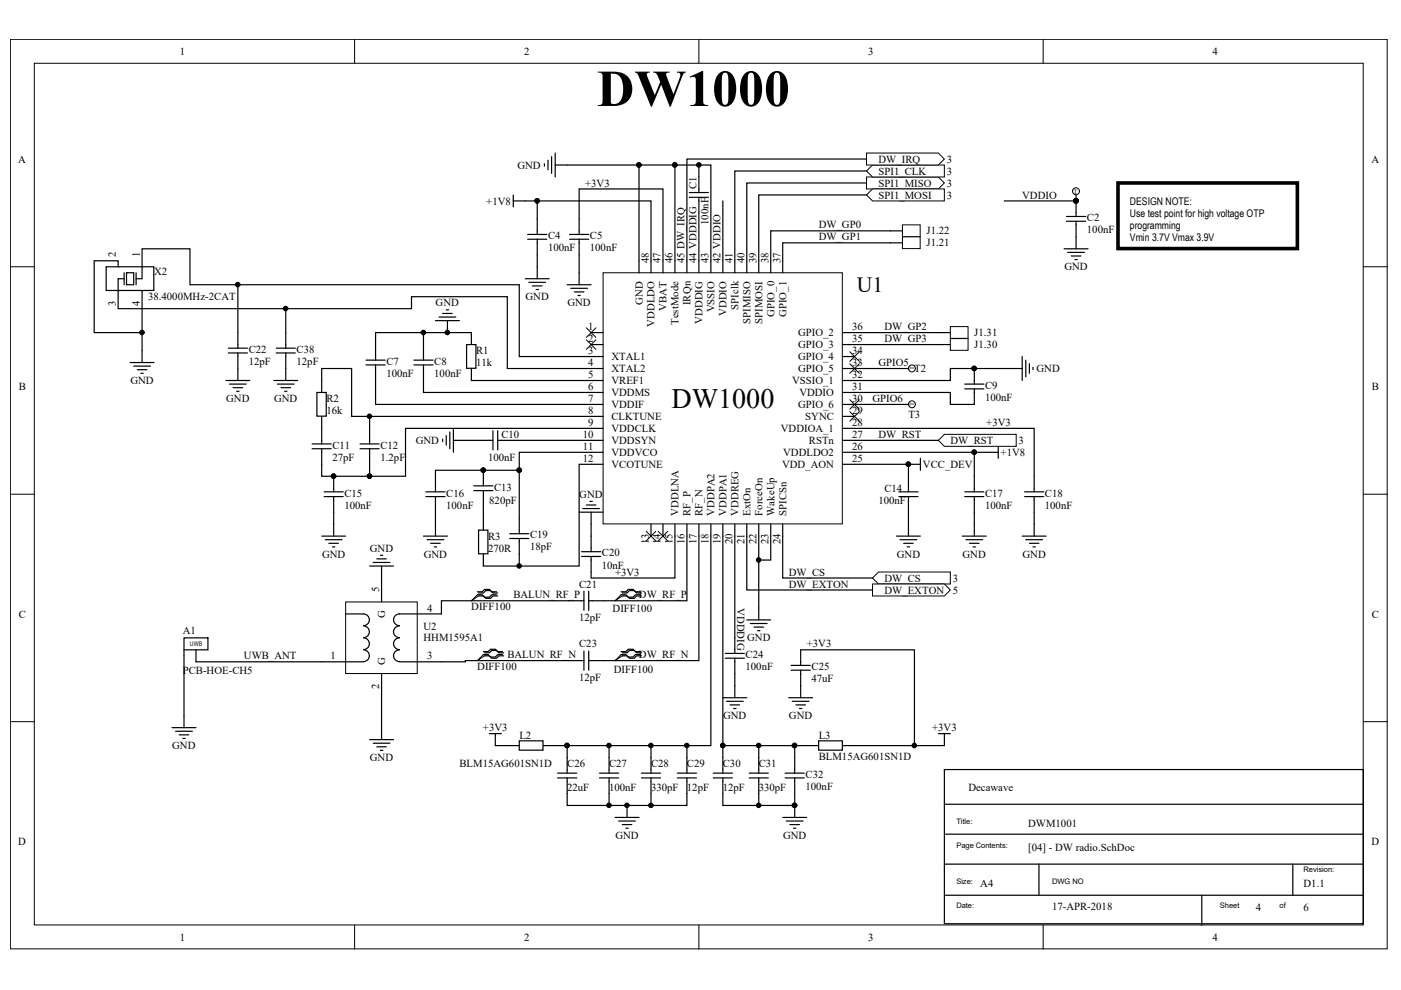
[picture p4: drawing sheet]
<svg xmlns="http://www.w3.org/2000/svg" width="297mm" height="210mm" viewBox="0 0 297 210" stroke-linecap="round" stroke-linejoin="round" font-family="sans-serif">
<defs><g id="words">
<text font-size="11" x="126.6" y="22.5">DW1000</text>
<text font-size="6" x="142.3" y="86.5">DW1000</text>
<text font-size="4.6" x="181.7" y="61.9">U1</text>
<g font-size="2.3">
<text x="38.1" y="11.6">1</text>
<text x="111.1" y="11.6">2</text>
<text x="184.1" y="11.6">3</text>
<text x="257.1" y="11.6">4</text>
<text x="3.9" y="34.5">A</text>
<text x="109.7" y="35.8">GND</text>
<text x="186.3" y="34.5">DW_IRQ</text>
<text x="200.7" y="34.5">3</text>
<text x="290.8" y="34.5">A</text>
<text x="124.1" y="39.6">+3V3</text>
<text x="147.7" y="40.1" transform="rotate(-90 147.7 40.1)">C1</text>
<text x="186.3" y="39.6">SPI1_MISO</text>
<text x="186.3" y="37">SPI1_CLK</text>
<text x="200.7" y="39.6">3</text>
<text x="200.7" y="37">3</text>
<text x="103.1" y="43.4">+1V8</text>
<text x="150.2" y="47.7" transform="rotate(-90 150.2 47.7)">100nF</text>
<text x="186.3" y="42.1">SPI1_MOSI</text>
<text x="200.7" y="42.1">3</text>
<text x="216.7" y="42.1">VDDIO</text>
<text x="230.4" y="46.9">C2</text>
<text x="116.2" y="50.7">C4</text>
<text x="116.2" y="53.3">100nF</text>
<text x="125.1" y="50.7">C5</text>
<text x="125.1" y="53.3">100nF</text>
<text x="173.6" y="51">DW_GP1</text>
<text x="173.6" y="48.4">DW_GP0</text>
<text x="196.4" y="49.7">J1.22</text>
<text x="196.4" y="52.2">J1.21</text>
<text x="230.4" y="49.5">100nF</text>
<text x="24.5" y="54.5" transform="rotate(-90 24.5 54.5)">2</text>
<text x="29.6" y="54.5" transform="rotate(-90 29.6 54.5)">1</text>
<text x="32.7" y="58.4">X2</text>
<text x="137.5" y="55.8" transform="rotate(-90 137.5 55.8)">48</text>
<text x="140.1" y="55.8" transform="rotate(-90 140.1 55.8)">47</text>
<text x="142.6" y="55.8" transform="rotate(-90 142.6 55.8)">46</text>
<text x="145.1" y="55.8" transform="rotate(-90 145.1 55.8)">45 DW_IRQ</text>
<text x="147.7" y="55.8" transform="rotate(-90 147.7 55.8)">44 VDDDIG</text>
<text x="150.2" y="55.8" transform="rotate(-90 150.2 55.8)">43</text>
<text x="152.7" y="55.8" transform="rotate(-90 152.7 55.8)">42 VDDIO</text>
<text x="155.3" y="55.8" transform="rotate(-90 155.3 55.8)">41</text>
<text x="157.9" y="55.8" transform="rotate(-90 157.9 55.8)">40</text>
<text x="160.4" y="55.8" transform="rotate(-90 160.4 55.8)">39</text>
<text x="162.9" y="55.8" transform="rotate(-90 162.9 55.8)">38</text>
<text x="165.5" y="55.8" transform="rotate(-90 165.5 55.8)">37</text>
<text x="225.7" y="57.3">GND</text>
<text x="24.5" y="64.8" transform="rotate(-90 24.5 64.8)">3</text>
<text x="29.6" y="64.8" transform="rotate(-90 29.6 64.8)">4</text>
<text x="31.4" y="63.7">38.4000MHz-2CAT</text>
<text x="92.4" y="65">GND</text>
<text x="111.4" y="63.7">GND</text>
<text x="120.3" y="65">GND</text>
<text x="136.3" y="64.6" transform="rotate(-90 136.3 64.6)">GND</text>
<text x="141.3" y="65.8" transform="rotate(-90 141.3 65.8)">VBAT</text>
<text x="146.4" y="64.7" transform="rotate(-90 146.4 64.7)">IRQn</text>
<text x="156.5" y="65.7" transform="rotate(-90 156.5 65.7)">SPIclk</text>
<text x="124.7" y="70">1</text>
<text x="138.8" y="69.3" transform="rotate(-90 138.8 69.3)">VDDLDO</text>
<text x="143.9" y="68.9" transform="rotate(-90 143.9 68.9)">TestMode</text>
<text x="148.9" y="68.6" transform="rotate(-90 148.9 68.6)">VDDDIG</text>
<text x="151.5" y="66.2" transform="rotate(-90 151.5 66.2)">VSSIO</text>
<text x="154" y="67" transform="rotate(-90 154 67)">VDDIO</text>
<text x="159.1" y="68.6" transform="rotate(-90 159.1 68.6)">SPIMISO</text>
<text x="161.7" y="68.6" transform="rotate(-90 161.7 68.6)">SPIMOSI</text>
<text x="164.2" y="67.2" transform="rotate(-90 164.2 67.2)">GPIO_0</text>
<text x="166.7" y="67.2" transform="rotate(-90 166.7 67.2)">GPIO_1</text>
<text x="169.2" y="71.3">GPIO_2</text>
<text x="180.7" y="70">36</text>
<text x="187.5" y="70">DW_GP2</text>
<text x="206.6" y="71.3">J1.31</text>
<text x="52.7" y="74.8">C22</text>
<text x="52.7" y="77.4">12pF</text>
<text x="62.9" y="74.8">C38</text>
<text x="62.9" y="77.4">12pF</text>
<text x="81.9" y="77.4">C7</text>
<text x="92.1" y="77.4">C8</text>
<text x="100.9" y="75.1">R1</text>
<text x="100.9" y="77.6">11k</text>
<text x="124.7" y="72.6">2</text>
<text x="124.7" y="75.1">3</text>
<text x="124.7" y="77.6">4</text>
<text x="129.6" y="76.4">XTAL1</text>
<text x="169.2" y="76.4">GPIO_4</text>
<text x="169.2" y="73.8">GPIO_3</text>
<text x="180.7" y="77.6">33</text>
<text x="180.7" y="75.1">34</text>
<text x="180.7" y="72.6">35</text>
<text x="186.3" y="77.6">GPIO5</text>
<text x="187.5" y="72.6">DW_GP3</text>
<text x="206.6" y="73.8">J1.30</text>
<text x="4" y="82.7">B</text>
<text x="27.6" y="81.4">GND</text>
<text x="81.9" y="79.9">100nF</text>
<text x="92.1" y="79.9">100nF</text>
<text x="124.7" y="82.7">6</text>
<text x="124.7" y="80.2">5</text>
<text x="129.6" y="84">VDDMS</text>
<text x="129.6" y="81.4">VREF1</text>
<text x="129.6" y="78.9">XTAL2</text>
<text x="168" y="81.4">VSSIO_1</text>
<text x="169.2" y="78.9">GPIO_5</text>
<text x="169.5" y="84">VDDIO</text>
<text x="180.7" y="80.2">32</text>
<text x="180.7" y="82.7">31</text>
<text x="193.9" y="78.9">T2</text>
<text x="208.9" y="82.4">C9</text>
<text x="219.8" y="78.9">GND</text>
<text x="290.9" y="82.7">B</text>
<text x="48" y="85.2">GND</text>
<text x="58.1" y="85.2">GND</text>
<text x="69.2" y="85.2">R2</text>
<text x="69.2" y="87.8">16k</text>
<text x="124.7" y="87.8">8</text>
<text x="124.7" y="85.2">7</text>
<text x="129.6" y="89.1">CLKTUNE</text>
<text x="129.6" y="86.5">VDDIF</text>
<text x="169.2" y="86.5">GPIO_6</text>
<text x="170.7" y="89.1">SYNC</text>
<text x="180.7" y="87.8">29</text>
<text x="180.7" y="85.2">30</text>
<text x="185" y="85.2">GPIO6</text>
<text x="192.6" y="88.6">T3</text>
<text x="208.9" y="85">100nF</text>
<text x="70.5" y="95.2">C11</text>
<text x="80.7" y="95.2">C12</text>
<text x="88.1" y="94.1">GND</text>
<text x="106.3" y="92.9">C10</text>
<text x="123.5" y="92.9">10</text>
<text x="123.5" y="95.4">11</text>
<text x="124.7" y="90.3">9</text>
<text x="129.6" y="94.1">VDDSYN</text>
<text x="129.6" y="91.6">VDDCLK</text>
<text x="165.5" y="91.6">VDDIOA_1</text>
<text x="171.5" y="94.1">RSTn</text>
<text x="180.7" y="92.9">27</text>
<text x="180.7" y="90.3">28</text>
<text x="180.7" y="95.4">26</text>
<text x="186.3" y="92.9">DW_RST</text>
<text x="201.5" y="94.1">DW_RST</text>
<text x="209.1" y="90.3">+3V3</text>
<text x="216" y="94.1">3</text>
<text x="70.5" y="97.7">27pF</text>
<text x="80.7" y="97.7">1.2pF</text>
<text x="103.5" y="97.7">100nF</text>
<text x="123.5" y="98">12</text>
<text x="129.6" y="96.7">VDDVCO</text>
<text x="129.6" y="99.2">VCOTUNE</text>
<text x="165.8" y="99.2">VDD_AON</text>
<text x="166.1" y="96.7">VDDLDO2</text>
<text x="180.7" y="98">25</text>
<text x="195.7" y="99.2">VCC_DEV</text>
<text x="212.2" y="96.7">+1V8</text>
<text x="73" y="105.3">C15</text>
<text x="73" y="107.8">100nF</text>
<text x="94.6" y="105.3">C16</text>
<text x="94.6" y="107.8">100nF</text>
<text x="103.7" y="106.8">820pF</text>
<text x="104.7" y="104">C13</text>
<text x="122.8" y="105.6">GND</text>
<text x="186.2" y="106.8">100nF</text>
<text x="187.5" y="104.3">C14</text>
<text x="208.9" y="105.3">C17</text>
<text x="208.9" y="107.8">100nF</text>
<text x="221.5" y="105.3">C18</text>
<text x="221.5" y="107.8">100nF</text>
<text x="143.9" y="109.4" transform="rotate(-90 143.9 109.4)">VDDLNA</text>
<text x="146.4" y="109.4" transform="rotate(-90 146.4 109.4)">RF_P</text>
<text x="148.9" y="109.4" transform="rotate(-90 148.9 109.4)">RF_N</text>
<text x="151.5" y="109.4" transform="rotate(-90 151.5 109.4)">VDDPA2</text>
<text x="154" y="109.4" transform="rotate(-90 154 109.4)">VDDPA1</text>
<text x="156.5" y="109.4" transform="rotate(-90 156.5 109.4)">VDDREG</text>
<text x="159.1" y="109.4" transform="rotate(-90 159.1 109.4)">ExtOn</text>
<text x="161.7" y="109.4" transform="rotate(-90 161.7 109.4)">ForceOn</text>
<text x="164.2" y="109.4" transform="rotate(-90 164.2 109.4)">WakeUp</text>
<text x="166.7" y="109.4" transform="rotate(-90 166.7 109.4)">SPICSn</text>
<text x="68.3" y="118.3">GND</text>
<text x="78.4" y="117">GND</text>
<text x="89.8" y="118.3">GND</text>
<text x="103.5" y="114.4">R3</text>
<text x="103.5" y="117">270R</text>
<text x="112.4" y="114.2">C19</text>
<text x="112.4" y="116.7">18pF</text>
<text x="127.6" y="118">C20</text>
<text x="137.5" y="115.4" transform="rotate(-90 137.5 115.4)">13</text>
<text x="140.1" y="115.4" transform="rotate(-90 140.1 115.4)">14</text>
<text x="142.6" y="115.4" transform="rotate(-90 142.6 115.4)">15</text>
<text x="145.1" y="115.4" transform="rotate(-90 145.1 115.4)">16</text>
<text x="147.7" y="115.4" transform="rotate(-90 147.7 115.4)">17</text>
<text x="150.2" y="115.4" transform="rotate(-90 150.2 115.4)">18</text>
<text x="152.7" y="115.4" transform="rotate(-90 152.7 115.4)">19</text>
<text x="155.3" y="115.4" transform="rotate(-90 155.3 115.4)">20</text>
<text x="157.9" y="115.4" transform="rotate(-90 157.9 115.4)">21</text>
<text x="160.4" y="115.4" transform="rotate(-90 160.4 115.4)">22</text>
<text x="162.9" y="115.4" transform="rotate(-90 162.9 115.4)">23</text>
<text x="165.5" y="115.4" transform="rotate(-90 165.5 115.4)">24</text>
<text x="190.1" y="118.3">GND</text>
<text x="204.1" y="118.3">GND</text>
<text x="216.8" y="118.3">GND</text>
<text x="80.4" y="125.6" transform="rotate(-90 80.4 125.6)">5</text>
<text x="122.8" y="124.6">C21</text>
<text x="127.6" y="120.6">10nF</text>
<text x="130.4" y="122.1">+3V3</text>
<text x="167.2" y="122.1">DW_CS</text>
<text x="167.2" y="124.6">DW_EXTON</text>
<text x="187.5" y="123.3">DW_CS</text>
<text x="187.5" y="125.9">DW_EXTON</text>
<text x="202" y="123.3">3</text>
<text x="202" y="125.9">5</text>
<text x="4" y="130.9">C</text>
<text x="81.7" y="131.1" transform="rotate(-90 81.7 131.1)">G</text>
<text x="90.5" y="129.7">4</text>
<text x="99.9" y="129.4">DIFF100</text>
<text x="108.8" y="126.9">BALUN_RF_P</text>
<text x="122.8" y="131.7">12pF</text>
<text x="129.9" y="129.7">DIFF100</text>
<text x="135.5" y="126.9">DW_RF_P</text>
<text x="156.3" y="128.9" transform="rotate(90 156.3 128.9)">VDDDIG</text>
<text x="290.9" y="130.9">C</text>
<text x="38.7" y="134.5">A1</text>
<text x="89.8" y="133.5">U2</text>
<text x="89.8" y="136">HHM1595A1</text>
<text x="122.8" y="137.3">C23</text>
<text x="158.4" y="136">GND</text>
<text x="171" y="137.3">+3V3</text>
<text x="38.7" y="142.9">PCB-HOE-CH5</text>
<text x="51.7" y="139.8">UWB_ANT</text>
<text x="70.1" y="139.8">1</text>
<text x="81.7" y="141.1" transform="rotate(-90 81.7 141.1)">G</text>
<text x="90.5" y="139.8">3</text>
<text x="101.2" y="142.1">DIFF100</text>
<text x="107.6" y="139.6">BALUN_RF_N</text>
<text x="130.1" y="142.6">DIFF100</text>
<text x="135.5" y="139.6">DW_RF_N</text>
<text x="158.1" y="139.6">C24</text>
<text x="158.1" y="142.1">100nF</text>
<text x="172.1" y="142.1">C25</text>
<text x="80.4" y="146" transform="rotate(-90 80.4 146)">2</text>
<text x="122.8" y="144.4">12pF</text>
<text x="172.1" y="144.6">47uF</text>
<text x="102.4" y="155.1">+3V3</text>
<text x="153.3" y="152.5">GND</text>
<text x="167.3" y="152.5">GND</text>
<text x="197.6" y="155.1">+3V3</text>
<text x="36.5" y="158.9">GND</text>
<text x="78.4" y="161.4">GND</text>
<text x="110.1" y="156.6">L2</text>
<text x="173.6" y="156.6">L3</text>
<text x="173.6" y="161.1">BLM15AG601SN1D</text>
<text x="97.4" y="162.7">BLM15AG601SN1D</text>
<text x="120.3" y="162.7">C26</text>
<text x="120.3" y="167.7">22uF</text>
<text x="129.1" y="162.7">C27</text>
<text x="129.1" y="167.7">100nF</text>
<text x="138" y="162.7">C28</text>
<text x="138" y="167.7">330pF</text>
<text x="145.6" y="162.7">C29</text>
<text x="145.6" y="167.7">12pF</text>
<text x="153.3" y="162.7">C30</text>
<text x="153.3" y="167.7">12pF</text>
<text x="160.9" y="162.7">C31</text>
<text x="160.9" y="167.7">330pF</text>
<text x="170.8" y="164.9">C32</text>
<text x="170.8" y="167.5">100nF</text>
<text x="205.3" y="167.7">Decawave</text>
<text x="3.9" y="179.2">D</text>
<text x="130.5" y="177.9">GND</text>
<text x="166" y="177.9">GND</text>
<text x="218" y="175.3">DWM1001</text>
<text x="290.8" y="179.2">D</text>
<text x="218" y="180.5">[04] - DW radio.SchDoc</text>
<text x="207.8" y="188.1">A4</text>
<text x="276.4" y="188.1">D1.1</text>
<text x="223.1" y="192.9">17-APR-2018</text>
<text x="266.2" y="193.1">4</text>
<text x="276.4" y="193.1">6</text>
<text x="38.1" y="199.5">1</text>
<text x="111.1" y="199.5">2</text>
<text x="184.1" y="199.5">3</text>
<text x="257.1" y="199.5">4</text>
</g>
<g font-size="2.2">
<text x="239.6" y="43.4">DESIGN NOTE:</text>
<text x="239.6" y="46">Use test point for high voltage OTP</text>
<text x="239.6" y="48.5">programming</text>
<text x="239.6" y="51">Vmin 3.7V Vmax 3.9V</text>
</g>
<g font-size="1.6">
<text x="202.8" y="174.7">Title:</text>
<text x="202.8" y="179.8">Page Contents:</text>
<text x="276.4" y="184.9">Revision:</text>
<text x="202.8" y="187.5">Size:</text>
<text x="223.1" y="187.5">DWG NO</text>
<text x="202.8" y="192.5">Date:</text>
<text x="258.6" y="192.5">Sheet</text>
<text x="271.3" y="192.5">of</text>
</g>
<g font-size="1.4">
<text x="227.6" y="41.1">T</text>
<text x="193.8" y="78.4" transform="rotate(-90 193.8 78.4)">T</text>
<text x="193.8" y="86" transform="rotate(-90 193.8 86)">T</text>
<text x="40.3" y="137">UWB</text>
</g>
</g></defs>
<g fill="#fff" stroke="#000" stroke-width=".21">
<path d="M2.2 8.3h291.9v192.9h-291.9z"/>
<path d="M7.3 13.4h281.7v182.7h-281.7z"/>
</g>
<path d="M75.2 8.3v5.1M148.2 8.3v5.1M221.2 8.3v5.1M2.2 56.6h5.1M289.1 56.6h5.1M2.2 104.8h5.1M289.1 104.8h5.1M2.2 153h5.1M289.1 153h5.1M75.2 196.2v5M148.2 196.2v5M221.2 196.2v5" fill="none" stroke="#000" stroke-width=".21"/>
<path d="M127.9 57.8h50.7v53.3h-50.7z" fill="#fff" stroke="#000" stroke-width=".21"/>
<g fill="none" stroke="#000" stroke-width=".25">
<path d="M115.4 34.7v.5M116.2 34v2M117 33.2v3.6M117.7 32.4v5.1M117.7 35h2.6M135.5 55.3v2.5M138 55.3v2.5M140.6 55.3v2.5M143.1 55.3v2.5M145.6 55.3v2.5M148.2 55.3v2.5M150.7 55.3v2.5"/>
<path d="M153.3 55.3v2.5M155.8 55.3v2.5M158.3 55.3v2.5M160.9 55.3v2.5M163.4 55.3v2.5M165.9 55.3v2.5M27.6 76.9h5.1M28.3 77.6h3.6M29.1 78.4h2M29.9 79.2h.5M30.1 74.3v2.6M92.3 68h5.1"/>
<path d="M93.1 67.2h3.5M93.8 66.5h2.1M94.6 65.7h.5M94.9 68v2.5M125.3 70.5h2.6M125.3 73.1h2.6M125.3 75.6h2.6M125.3 78.1h2.6M178.6 70.5h2.6M178.6 73.1h2.6M178.6 75.6h2.6M178.6 78.1h2.6"/>
<path d="M214.2 78.1h2.5M216.7 75.6v5.1M217.5 76.4v3.5M218.2 77.1v2.1M219 77.9v.5M93.8 93.1v.5M94.6 92.3v2.1M95.4 91.6v3.5M96.1 93.4h2.6M96.1 90.8v5.1M125.3 88.3h2.6M125.3 93.4h2.6"/>
<path d="M125.3 95.9h2.6M125.3 85.7h2.6M125.3 83.2h2.6M125.3 80.7h2.6M125.3 98.4h2.6M125.3 90.8h2.6M178.6 88.3h2.6M178.6 93.4h2.6M178.6 95.9h2.6M178.6 85.7h2.6M178.6 83.2h2.6M178.6 80.7h2.6"/>
<path d="M178.6 98.4h2.6M178.6 90.8h2.6M68.2 113.7h5.1M69 114.4h3.5M69.7 115.2h2.1M70.5 116h.5M70.7 111.1v2.6M89.8 113.7h5.1M90.5 114.4h3.6M91.3 115.2h2M92.1 116h.5M92.3 111.1v2.6"/>
<path d="M138 111.1v2.6M140.6 111.1v2.6M143.1 111.1v2.6M145.6 111.1v2.6M148.2 111.1v2.6M150.7 111.1v2.6M153.3 111.1v2.6M155.8 111.1v2.6M158.3 111.1v2.6M160.9 111.1v2.6M163.4 111.1v2.6M165.9 111.1v2.6"/>
<path d="M190.1 113.7h5M190.8 114.4h3.6M191.6 115.2h2M192.4 116h.5M192.6 111.1v2.6M131.7 125.5h1l.5-.5h1l.5 .5h1M131.7 126.1h1l.5 .5h1l.5-.5h1M131.7 138.2h1l.5-.5h1l.5 .5h1M131.7 138.8h1l.5 .5h1l.5-.5h1M131.9 125.7h1l.6-.5h1l.5 .5h1M131.9 126.4h1l.6 .5h1l.5-.5h1M131.9 138.4h1l.6-.5h1l.5 .5h1"/>
<path d="M131.9 139.1h1l.6 .5h1l.5-.5h1M158.3 131.4h5.1M159.1 132.2h3.5M159.9 133h2M160.6 133.7h.5M160.9 128.9v2.5M78.4 156.8h5M79.1 157.6h3.6M79.9 158.3h2M80.6 159.1h.6M80.9 154.3v2.5M153.3 147.9h5"/>
<path d="M154 148.7h3.6M154.8 149.5h2M155.5 150.2h.5M155.8 145.4v2.5M171 158.1h2.6M178.6 158.1h2.6M130.4 173.3h5.1M131.2 174.1h3.5M131.9 174.8h2.1M132.7 175.6h.5M132.9 170.8v2.5M165.9 173.3h5.1"/>
<path d="M166.7 174.1h3.6M167.5 174.8h2M168.2 175.6h.5M168.5 170.8v2.5"/>
</g>
<g fill="#000" stroke="#000" stroke-width=".21">
<circle cx="94.8" cy="70.5" r=".48"/>
<circle cx="132.9" cy="170.8" r=".48"/>
<circle cx="168.5" cy="170.8" r=".49"/>
</g>
<path d="M131.7 126.1l-1.3 1.3 1.5-1M131.7 138.8l-1.3 1.3 1.5-1" fill="none" stroke="#000" stroke-width=".21"/>
<path d="M173.6 157.1h5v2h-5z" fill="#fff" stroke="#000" stroke-width=".25"/>
<path d="M107.6 158.1h2.5M115.2 158.1h2.5" fill="none" stroke="#000" stroke-width=".25"/>
<path d="M110.1 157.1h5v2h-5z" fill="#fff" stroke="#000" stroke-width=".25"/>
<g fill="none" stroke="#000" stroke-width=".25">
<path d="M108.8 42.6h2.6M108.8 41.3v2.6M111.4 59.1h5M112.1 59.9h3.6M113.9 56.6v2.5M122.8 57.8v2.6M112.9 60.6h2M113.6 61.4h.6M120.3 60.4h5M121 61.1h3.6M121.8 61.9h2M122.5 62.7h.5"/>
<path d="M209.1 95.9h2.5M211.6 94.6v2.6M122.8 108.6h5.1M123.6 107.8h3.5M124.3 107.1h2M125.1 106.3h.5M125.3 108.6v2.5M204 113.7h5.1M204.8 114.4h3.5M205.6 115.2h2M206.3 116h.5M206.6 111.1v2.6"/>
<path d="M101.2 125.5h1l.5-.5h1l.6 .5h1M101.2 126.1h1l.5 .5h1l.6-.5h1M101.5 125.7h1l.5-.5h1l.5 .5h1M101.5 126.4h1l.5 .5h1l.5-.5h1M102.5 138.2h1l.5-.5h1l.5 .5h1M102.5 138.8h1l.5 .5h1l.5-.5h1M102.7 138.4h1l.6-.5h1l.5 .5h1M102.7 139.1h1l.6 .5h1l.5-.5h1M167.2 147.9h5.1M168 148.7h3.5M168.7 149.5h2.1M169.5 150.2h.5"/>
<path d="M169.8 145.4v2.5"/>
</g>
<path d="M101.2 126.1l-1.3 1.3 1.6-1M102.5 138.8l-1.3 1.3 1.5-1" fill="none" stroke="#000" stroke-width=".21"/>
<g fill="#fff" stroke="#000" stroke-width=".21">
<path d="M183.7 37.5h15.3l1.2 1.3-1.2 1.3h-15.3z" fill-rule="evenodd"/>
<path d="M183.7 36.3l1.3-1.3h15.2v2.5h-15.2z" fill-rule="evenodd"/>
<path d="M183.7 41.3l1.3-1.2h15.2v2.5h-15.2z" fill-rule="evenodd"/>
<path d="M185 122.6l1.3-1.3h15.2v2.5h-15.2z" fill-rule="evenodd"/>
<path d="M199 93.4l1.2-1.3h15.3v2.5h-15.3z" fill-rule="evenodd"/>
</g>
<path d="M216.7 113.7h5.1M217.5 114.4h3.5M218.2 115.2h2.1M219 116h.5M219.3 111.1v2.6" fill="none" stroke="#000" stroke-width=".25"/>
<path d="M183.7 32.4h15.3l1.2 1.3-1.2 1.3h-15.3z" fill-rule="evenodd" fill="#fff" stroke="#000" stroke-width=".21"/>
<path d="M199 70.5h2.5M200.2 170.5h88.9M200.2 163.2h88.8v32.7h-88.8zM200.5 176.9h88.6M200.2 183.2h88.9M200.5 189.8h88.6M220.3 183.2v6.6M254.8 189.8v6.4M274.1 183.2v6.6" fill="none" stroke="#000" stroke-width=".25"/>
<path d="M201.5 69.3h3.7v2.4h-3.7z" fill="#fff" stroke="#000" stroke-width=".21"/>
<path d="M199 73.1h2.5" fill="none" stroke="#000" stroke-width=".25"/>
<path d="M201.5 71.8h3.7v2.5h-3.7z" fill="#fff" stroke="#000" stroke-width=".21"/>
<g fill="none" stroke="#000" stroke-width=".25">
<path d="M148.2 37.5v3.3M111.9 49.7h4M111.9 50.7h4M113.9 46.4v3.3M113.9 50.7v3.3M120.8 49.7h4M120.8 50.7h4M122.8 46.4v3.3M122.8 50.7v3.3M146.1 41.8h4.1M146.1 40.8h4.1M148.2 41.8v3.3"/>
<path d="M226.1 45.9h4.1M226.1 46.9h4.1M228.1 42.6v3.3M228.1 46.9v3.3M48.4 73.8h4.1M48.4 74.8h4.1M50.4 70.5v3.3M50.4 74.8v5.9M58.6 73.8h4M58.6 74.8h4M60.6 70.5v3.3M60.6 74.8v5.9"/>
<path d="M77.6 76.4h4.1M77.6 77.4h4.1M79.6 73.1v3.3M79.6 77.4v3.3M87.8 76.4h4M87.8 77.4h4M89.8 73.1v3.3M89.8 77.4v3.3M98.9 73.1h2v5h-2zM99.9 70.5v2.6M99.9 78.1v2.6M206.6 78.1v3.3"/>
<path d="M47.9 80.7h5.1M48.7 81.4h3.5M49.4 82.2h2M50.2 83h.5M58.1 80.7h5M58.8 81.4h3.6M59.6 82.2h2M60.3 83h.5M66.2 94.1h4M66.2 95.1h4M67.2 83.2h2v5h-2zM68.2 80.7v2.5"/>
<path d="M68.2 88.3v5.8M68.2 95.1v3.3M76.3 94.1h4.1M76.3 95.1h4.1M78.4 90.8v3.3M78.4 95.1v3.3M101.2 93.4h3.3M102.5 99.7v3.3M104.5 91.3v4.1M105.5 91.3v4.1M105.5 93.4h3.3M204.5 81.4h4.1"/>
<path d="M204.5 82.5h4.1M206.6 82.5v3.2M68.7 104.3h4.1M68.7 105.3h4.1M70.7 101v3.3M70.7 105.3v3.3M90.3 104.3h4.1M90.3 105.3h4.1M92.3 101v3.3M92.3 105.3v3.3M100.4 103h4.1M100.4 104h4.1"/>
<path d="M101.5 112.4h1.9v5h-1.9zM102.5 104v3.3M102.5 109.9v2.5M102.5 117.5v2.5M108.1 113.2h4M108.1 114.2h4M110.1 109.9v3.3M110.1 114.2v3.3M123.3 118h4.1M123.3 117h4.1M125.3 113.7v3.3M125.3 118v3.3"/>
<path d="M190.6 105.3h4M190.6 104.3h4M192.6 101v3.3M192.6 105.3v3.3M204.5 104.3h4.1M204.5 105.3h4.1M206.6 101v3.3M206.6 105.3v3.3M217.2 104.3h4.1M217.2 105.3h4.1M219.3 101v3.3M219.3 105.3v3.3"/>
<path d="M120.5 127.4h3.3M123.8 125.3v4.1M123.8 138v4.1M124.8 125.3v4.1M124.8 138v4.1M124.8 127.4h3.3M153.8 138.5h4M153.8 139.6h4M155.8 135.2v3.3M155.8 139.6v3.3M169.8 137.8v3.3M120.5 140.1h3.3"/>
<path d="M124.8 140.1h3.3M167.7 141.1h4.1M167.7 142.1h4.1M169.8 142.1v3.3M118.2 163.9h4.1M118.2 164.9h4.1M120.3 160.6v3.3M120.3 164.9v3.3M127.1 163.9h4.1M127.1 164.9h4.1M129.1 160.6v3.3M129.1 164.9v3.3"/>
<path d="M136 163.9h4.1M136 164.9h4.1M138 160.6v3.3M138 164.9v3.3M143.6 163.9h4.1M143.6 164.9h4.1M145.6 160.6v3.3M145.6 164.9v3.3M151.2 163.9h4.1M151.2 164.9h4.1M153.3 160.6v3.3M153.3 164.9v3.3"/>
<path d="M158.8 163.9h4.1M158.8 164.9h4.1M160.9 160.6v3.3M160.9 164.9v3.3M166.5 163.9h4M166.5 164.9h4M168.5 160.6v3.3M168.5 164.9v3.3"/>
</g>
<g fill="#000" stroke="#000" stroke-width=".21">
<circle cx="228.1" cy="42.6" r=".48"/>
<circle cx="206.5" cy="78.1" r=".48"/>
<circle cx="102.5" cy="99.7" r=".48"/>
<circle cx="70.7" cy="101" r=".48"/>
</g>
<g fill="none" stroke="#000" stroke-width=".21">
<path d="M124.3 69.5l2 2M124.3 72l2 2.1M126.3 69.5l-2 2M126.3 72l-2 2.1M180.2 74.6l2 2M180.2 77.1l2 2.1M182.2 74.6l-2 2M182.2 77.1l-2 2.1M180.2 87.3l2 2M180.2 84.7l2 2.1M182.2 87.3l-2 2M182.2 84.7l-2 2.1"/>
<path d="M137 112.7l2 2M139 112.7l-2 2M139.5 112.7l2.1 2M141.6 112.7l-2.1 2"/>
</g>
<path d="M185 123.8h15.2l1.3 1.3-1.3 1.3h-15.2z" fill-rule="evenodd" fill="#fff" stroke="#000" stroke-width=".21"/>
<g fill="none" stroke="#000" stroke-width=".25">
<path d="M188.8 48.9h2.5M192.6 98.4h2.5M195.1 97.2v2.5M39 137.8v1.3M39 135.2h5.1v2.6h-5.1zM41.5 137.8v2.5M36.5 154.3h5M37.2 155h3.6M38 155.8h2M38.8 156.6h.5M39 151.7v2.6M103.7 155.5h2.6"/>
<path d="M105 155.5v2.6M199 155.5h2.5M200.2 155.5v2.6"/>
</g>
<circle cx="192.6" cy="98.4" r=".48" fill="#000" stroke="#000" stroke-width=".21"/>
<path d="M191.3 47.7h3.8v2.5h-3.8z" fill="#fff" stroke="#000" stroke-width=".21"/>
<path d="M188.8 51.5h2.5" fill="none" stroke="#000" stroke-width=".25"/>
<path d="M191.3 50.2h3.8v2.5h-3.8z" fill="#fff" stroke="#000" stroke-width=".21"/>
<path d="M228.1 41.3v1.3" fill="none" stroke="#000" stroke-width=".25"/>
<circle cx="228.1" cy="42.6" r=".48" fill="#000" stroke="#000" stroke-width=".21"/>
<circle cx="228.1" cy="40.5" r=".74" fill="#fff" stroke="#000" stroke-width=".21"/>
<g fill="#000" stroke="#000" stroke-width=".21">
<circle cx="135.5" cy="35" r=".48"/>
<circle cx="143.1" cy="35" r=".48"/>
<circle cx="148.2" cy="35" r=".48"/>
<circle cx="113.9" cy="42.6" r=".48"/>
<circle cx="228.1" cy="42.6" r=".48"/>
<circle cx="30.1" cy="70.5" r=".48"/>
<circle cx="50.4" cy="60.3" r=".48"/>
<circle cx="60.6" cy="65.4" r=".48"/>
<circle cx="89.8" cy="70.5" r=".48"/>
<circle cx="78.3" cy="88.3" r=".48"/>
<circle cx="110.1" cy="99.7" r=".48"/>
<circle cx="192.6" cy="98.4" r=".48"/>
<circle cx="206.5" cy="95.9" r=".48"/>
<circle cx="78.3" cy="101" r=".48"/>
<circle cx="110.1" cy="120" r=".48"/>
<circle cx="160.8" cy="118.7" r=".48"/>
<circle cx="120.2" cy="158.1" r=".49"/>
<circle cx="129.1" cy="158.1" r=".48"/>
<circle cx="138" cy="158.1" r=".48"/>
<circle cx="145.6" cy="158.1" r=".48"/>
<circle cx="153.2" cy="158.1" r=".48"/>
<circle cx="160.8" cy="158.1" r=".48"/>
<circle cx="168.5" cy="158.1" r=".49"/>
<circle cx="193.9" cy="158.1" r=".48"/>
<circle cx="129.1" cy="170.8" r=".48"/>
<circle cx="138" cy="170.8" r=".48"/>
<circle cx="160.8" cy="170.8" r=".48"/>
<circle cx="168.5" cy="170.8" r=".49"/>
</g>
<g fill="none" stroke="#000" stroke-width=".25">
<path d="M120.3 35h15.2v20.3M135.5 35h7.6v20.3M143.1 35h7.6v20.3M148.2 35v2.5M183.7 36.3h-27.9v19M183.7 38.8h-25.4v16.5M183.7 33.7h-38.1v21.6M25 56.6v-1.3h-5v15.2h10.1M30.1 56.6v-3.8h10.2v7.6h69.8v15.2h15.2M111.4 42.6h2.5M113.9 54v2.6M113.9 46.4v-3.8h24.1v12.7"/>
<path d="M122.8 54v3.8M122.8 46.4v-6.3h17.8v15.2M148.2 45.1v10.2M153.3 42.6v12.7M183.7 41.3h-22.8v14M188.8 51.5h-22.9v3.8M188.8 48.9h-25.4v6.4M212.9 42.6h15.2M225.6 52.8h5.1M226.4 53.5h3.5M227.1 54.3h2.1M227.9 55h.5"/>
<path d="M228.1 50.2v2.6M25 61.6v3.8h62.2v-2.5h20.4v15.2h17.7M30.1 61.6v12.7M50.4 60.4v10.1M60.6 65.4v5.1M89.8 70.5v2.6M99.9 70.5h-20.3v2.6M181.2 73.1h17.8M181.2 70.5h17.8M214.2 78.1h-12.7v2.6h-20.3M68.2 80.7v-2.6h6.4v10.2h50.7M68.2 98.4v2.6h10.2v-2.6"/>
<path d="M78.4 88.3v2.5M79.6 80.7v5h45.7M89.8 80.7v2.5h35.5M98.7 93.4h2.5M99.9 80.7h25.4M108.8 93.4h16.5M110.1 99.7v10.2M125.3 95.9h-15.2v3.8h-17.8v1.3M125.3 98.4h-2.5v21.6h-20.3M125.3 90.8h-39.3v10.2h-7.6M181.2 90.8h38.1v10.2M181.2 95.9h25.4v5.1"/>
<path d="M181.2 98.4h11.4v2.6M181.2 83.2h20.3v2.5h5.1M181.2 93.4h17.8M206.6 95.9h2.5M70.7 108.6v2.5M92.3 108.6v2.5M102.5 107.3v2.6M110.1 117.5v2.5M125.3 111.1v2.6M143.1 113.7v8.9h-17.8v-1.3M145.6 113.7v13.7h-17.5M148.2 113.7v26.4h-20.1"/>
<path d="M150.7 113.7v44.4h-30.4v2.5M153.3 113.7v44.4h15.2v2.5M155.8 113.7v21.5M158.3 113.7v11.4h26.7M160.9 113.7v15.2M163.4 113.7v5h-2.5M165.9 113.7v8.9h19.1M192.6 108.6v2.5M206.6 108.6v2.5M219.3 108.6v2.5M39 139.1v12.6M169.8 137.8h24.1v20.3"/>
<path d="M41.5 140.3h26.7M80.9 147.9v6.4M105 158.1h2.6M117.7 158.1h2.6M120.5 140.1h-21.8v.2h-5.1M129.1 158.1v2.5M138 158.1v2.5M145.6 158.1v2.5M153.3 158.1v2.5M155.8 142.9v2.5M160.9 158.1v2.5M168.5 158.1h2.5"/>
<path d="M181.2 158.1h19M120.3 168.2v2.6h25.3v-2.6M129.1 168.2v2.6M138 168.2v2.6M153.3 168.2v2.6h15.2v-2.6M160.9 168.2v2.6"/>
</g>
<path d="M237 38.8h38.1v13.9h-38.1z" fill="none" stroke="#000" stroke-width=".76"/>
<path d="M22.5 56.6h10.1v5h-10.1z" fill="#fff" stroke="#000" stroke-width=".25"/>
<path d="M25 56.6h.1M26.3 59.1h-1.3v2.5M26.3 57.8v2.6M26.8 57.8h1.5v2.6h-1.5zM28.9 57.8v2.6M30.1 56.6v2.5h-1.2M30.1 56.6h.1M25 61.6h.1M30.1 61.6h.1" fill="none" stroke="#000" stroke-width=".25"/>
<path d="M73.3 127.6h15.2v15.2h-15.2z" fill="#fff" stroke="#000" stroke-width=".21"/>
<g fill="none" stroke="#000" stroke-width=".25">
<path d="M191.3 78.1h1.3M79.1 119.3h3.6M79.9 118.5h2M80.6 117.7h.6M73.3 130.2h3.8a1.24 1.24 0 0 1 1.2 1.2 1.24 1.24 0 0 1-1.2 1.3M77.1 137.8a1.24 1.24 0 0 1 1.2 1.2 1.24 1.24 0 0 1-1.2 1.3M77.1 132.7a1.24 1.24 0 0 1 1.2 1.2 1.24 1.24 0 0 1-1.2 1.3M77.1 135.2a1.24 1.24 0 0 1 1.2 1.3 1.24 1.24 0 0 1-1.2 1.2M78.4 120h5M80.9 120v7.6M84.7 137.8a1.24 1.24 0 0 0-1.3 1.2 1.24 1.24 0 0 0 1.3 1.3M84.7 132.7a1.24 1.24 0 0 0-1.3 1.2 1.24 1.24 0 0 0 1.3 1.3"/>
<path d="M84.7 135.2a1.24 1.24 0 0 0-1.3 1.3 1.24 1.24 0 0 0 1.3 1.2M120.5 127.4h-26.9v2.8h-8.9a1.24 1.24 0 0 0-1.3 1.2 1.24 1.24 0 0 0 1.3 1.3M68.2 140.3h8.9M80.9 142.9v5M84.7 140.3h8.9"/>
</g>
<circle cx="193.3" cy="78.1" r=".74" fill="#fff" stroke="#000" stroke-width=".21"/>
<path d="M191.3 85.7h1.3" fill="none" stroke="#000" stroke-width=".25"/>
<circle cx="193.3" cy="85.7" r=".74" fill="#fff" stroke="#000" stroke-width=".21"/>
<path d="M181.2 78.1h10.1M181.2 85.7h10.1" fill="none" stroke="#000" stroke-width=".25"/>
<use href="#words"/>
</svg>
